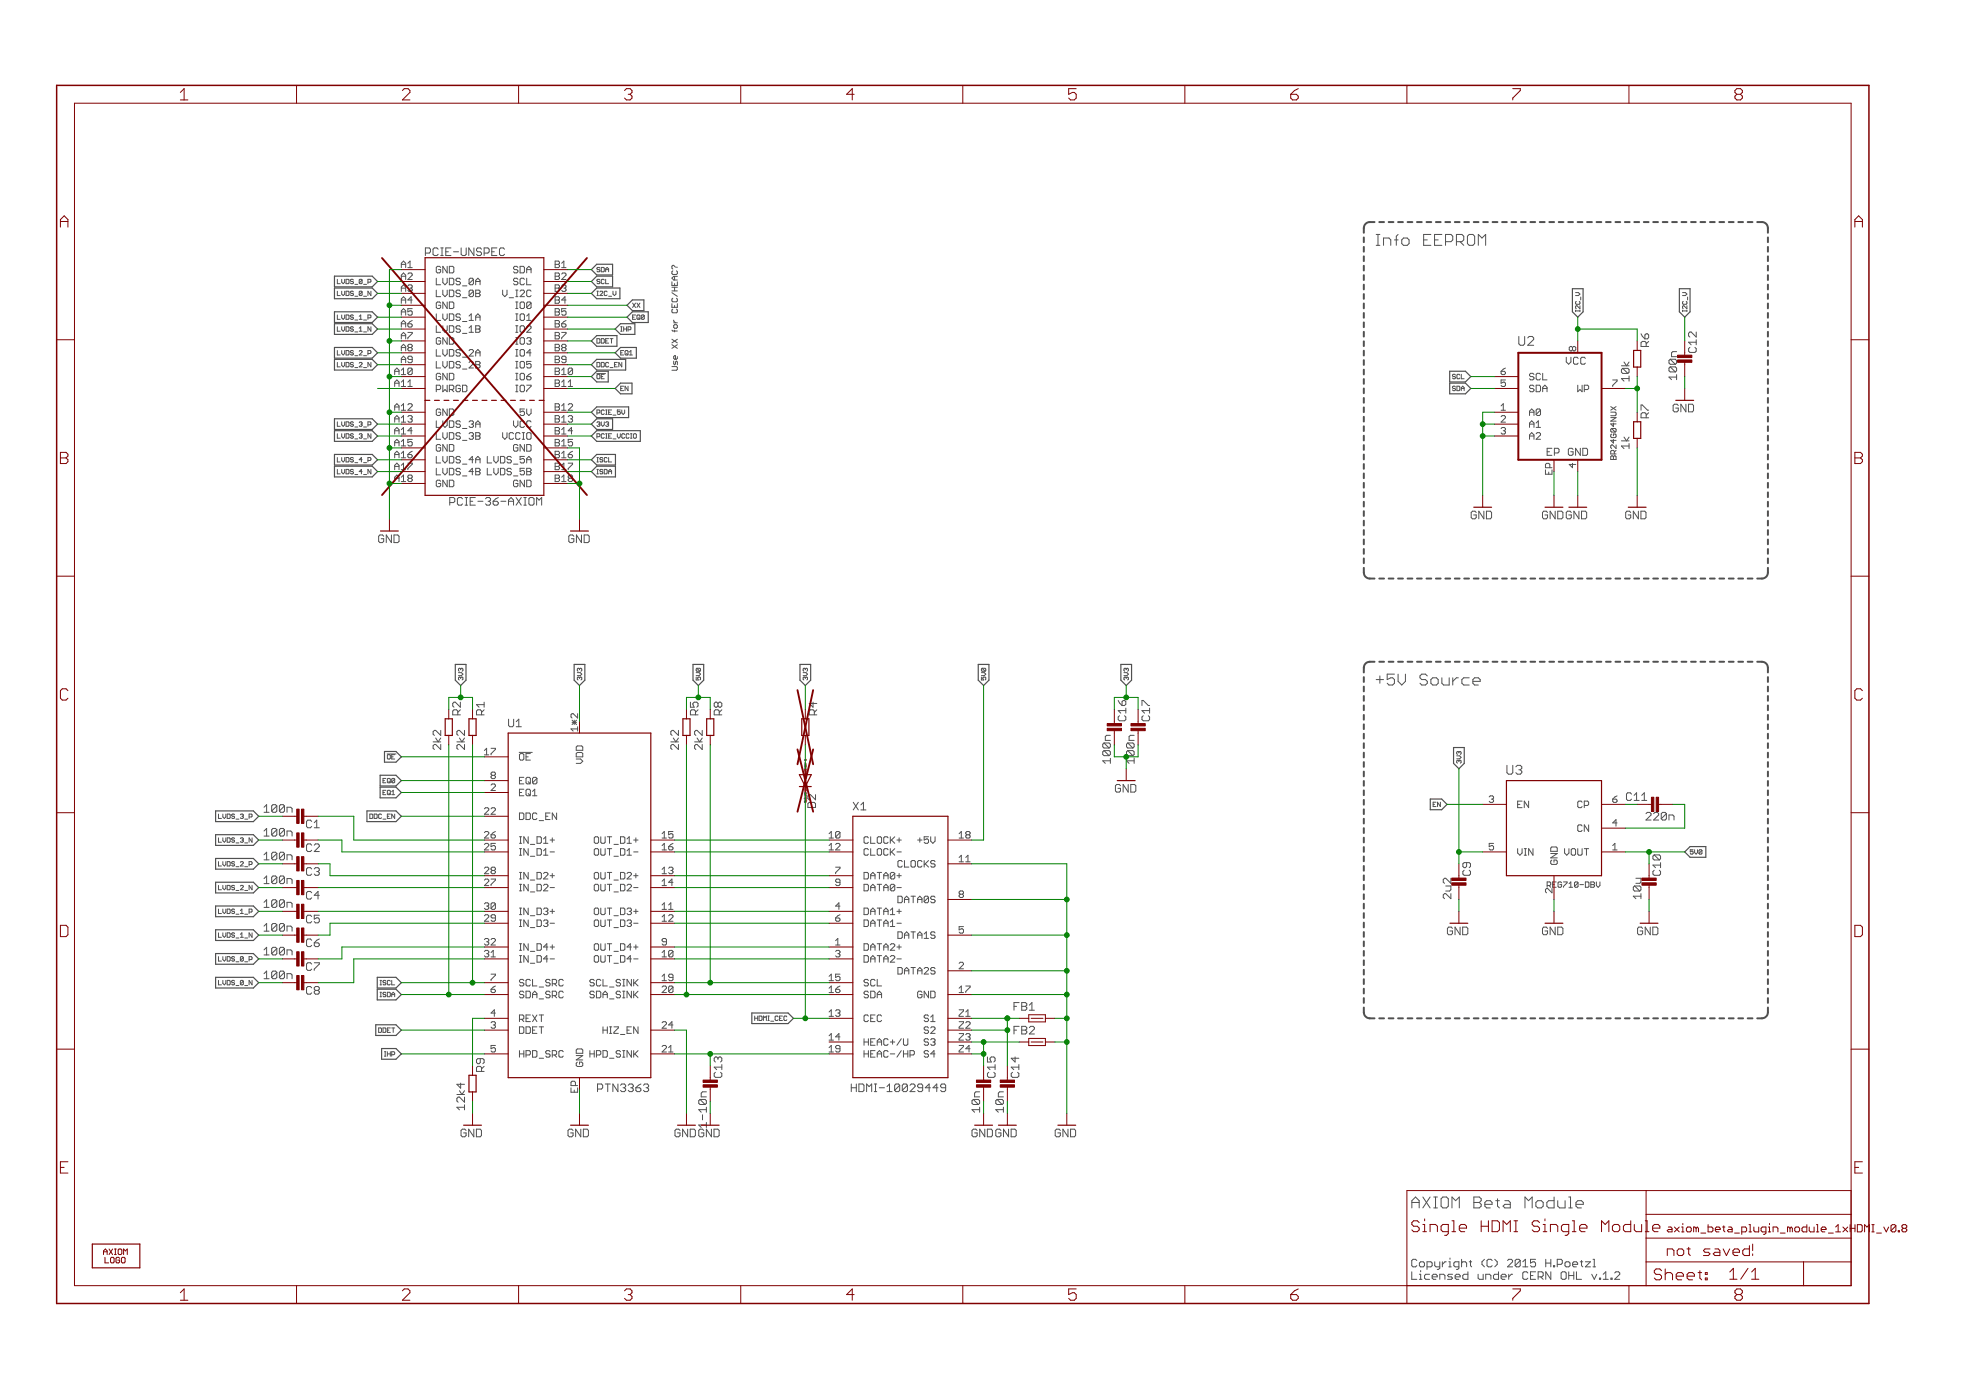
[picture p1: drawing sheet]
<svg xmlns="http://www.w3.org/2000/svg" width="420mm" height="297mm" viewBox="0 0 420 297" stroke-linecap="round" stroke-linejoin="round" font-family="sans-serif">
<defs><g id="words">
<g font-size="3.7" fill="#800000">
<text x="38.4" y="21.4">1</text>
<text x="85.8" y="21.4">2</text>
<text x="133.3" y="21.4">3</text>
<text x="180.8" y="21.4">4</text>
<text x="228.2" y="21.4">5</text>
<text x="275.7" y="21.4">6</text>
<text x="323.1" y="21.4">7</text>
<text x="370.6" y="21.4">8</text>
<text x="12.7" y="48.6">A</text>
<text x="396.2" y="48.6">A</text>
<text x="12.7" y="99.2">B</text>
<text x="396.2" y="99.2">B</text>
<text x="12.7" y="149.7">C</text>
<text x="396.2" y="149.7">C</text>
<text x="12.7" y="200.2">D</text>
<text x="396.2" y="200.2">D</text>
<text x="12.7" y="250.8">E</text>
<text x="396.2" y="250.8">E</text>
<text x="38.4" y="277.9">1</text>
<text x="85.8" y="277.9">2</text>
<text x="133.3" y="277.9">3</text>
<text x="180.8" y="277.9">4</text>
<text x="228.2" y="277.9">5</text>
<text x="275.7" y="277.9">6</text>
<text x="323.1" y="277.9">7</text>
<text x="370.6" y="277.9">8</text>
</g>
<g font-size="3.6" fill="#505050">
<text x="293.9" y="52.5">Info EEPROM</text>
<text x="293.9" y="146.5">+5V Source</text>
<text x="301.5" y="258.2">AXIOM Beta Module</text>
</g>
<g font-size="3.6" fill="#800000">
<text x="301.5" y="263.3">Single HDMI Single Module</text>
<text x="369.4" y="273.5">1/1</text>
</g>
<text font-size="3.2" fill="#800000" x="356.1" y="268.4">not saved!</text>
<g font-size="2.9" fill="#505050">
<text x="324.3" y="73.9">U2</text>
<text x="321.8" y="165.5">U3</text>
</g>
<g font-size="2.5" fill="#505050">
<text x="90.7" y="54.7">PCIE-UNSPEC</text>
<text x="352.3" y="74.1" transform="rotate(-90 352.3 74.1)">R6</text>
<text x="348.1" y="81.5" transform="rotate(-90 348.1 81.5)">10k</text>
<text x="358.2" y="80.9" transform="rotate(-90 358.2 80.9)">100n</text>
<text x="352.3" y="89.4" transform="rotate(-90 352.3 89.4)">R7</text>
<text x="348.1" y="95.9" transform="rotate(-90 348.1 95.9)">1k</text>
<text x="96.5" y="108">PCIE-36-AXIOM</text>
<text x="98.3" y="152.8" transform="rotate(-90 98.3 152.8)">R2</text>
<text x="103.4" y="152.8" transform="rotate(-90 103.4 152.8)">R1</text>
<text x="108.4" y="155.4">U1</text>
<text x="149.1" y="152.8" transform="rotate(-90 149.1 152.8)">R5</text>
<text x="154.2" y="152.8" transform="rotate(-90 154.2 152.8)">R8</text>
<text x="174.5" y="152.8" transform="rotate(-90 174.5 152.8)">R4</text>
<text x="94.1" y="160.2" transform="rotate(-90 94.1 160.2)">2k2</text>
<text x="99.2" y="160.2" transform="rotate(-90 99.2 160.2)">2k2</text>
<text x="144.9" y="160.2" transform="rotate(-90 144.9 160.2)">2k2</text>
<text x="150" y="160.2" transform="rotate(-90 150 160.2)">2k2</text>
<text x="242.3" y="161.2" transform="rotate(-90 242.3 161.2)">00n</text>
<text x="237.2" y="162.7" transform="rotate(-90 237.2 162.7)">100n</text>
<text x="174.2" y="172.4" transform="rotate(-90 174.2 172.4)">D2</text>
<text x="182.1" y="173.2">X1</text>
<text x="351.8" y="175.3">220n</text>
<text x="310" y="191.9" transform="rotate(-90 310 191.9)">2u2</text>
<text x="350.6" y="191.9" transform="rotate(-90 350.6 191.9)">10u</text>
<text x="216.7" y="216">FB1</text>
<text x="216.7" y="221">FB2</text>
<text x="103.4" y="229" transform="rotate(-90 103.4 229)">R9</text>
<text x="128.4" y="233.3">PTN3363</text>
<text x="182.9" y="233.3">HDMI-10029449</text>
<text x="99.2" y="237.1" transform="rotate(-90 99.2 237.1)">12k4</text>
<text x="209.3" y="237.3" transform="rotate(-90 209.3 237.3)">10n</text>
<text x="214.4" y="237.3" transform="rotate(-90 214.4 237.3)">10n</text>
<text x="150.9" y="240.4" transform="rotate(-90 150.9 240.4)">1-10n</text>
<text x="301.5" y="270.8">Copyright (C) 2015 H.Poetzl</text>
<text x="301.5" y="273.5">Licensed under CERN OHL v.1.2</text>
</g>
<g font-size="2.5" fill="#800000">
<text x="362.4" y="75.4" transform="rotate(-90 362.4 75.4)">C12</text>
<text x="357.3" y="88.1">GND</text>
<text x="314.2" y="110.9">GND</text>
<text x="329.4" y="110.9">GND GND</text>
<text x="347.2" y="110.9">GND</text>
<text x="81.1" y="116">GND</text>
<text x="121.7" y="116">GND</text>
<text x="56.7" y="173.7">100n</text>
<text x="238.5" y="169.4">GND</text>
<text x="56.7" y="178.7">100n</text>
<text x="65.3" y="177">C1</text>
<text x="56.7" y="183.8">100n</text>
<text x="65.3" y="182.1">C2</text>
<text x="56.7" y="188.9">100n</text>
<text x="65.3" y="187.1">C3</text>
<text x="314.2" y="187.1" transform="rotate(-90 314.2 187.1)">C9</text>
<text x="56.7" y="194">100n</text>
<text x="65.3" y="192.2">C4</text>
<text x="65.3" y="197.3">C5</text>
<text x="56.7" y="199.1">100n</text>
<text x="65.3" y="202.4">C6</text>
<text x="309.1" y="199.8">GND</text>
<text x="329.4" y="199.8">GND</text>
<text x="349.7" y="199.8">GND</text>
<text x="56.7" y="204.1">100n</text>
<text x="56.7" y="209.2">100n</text>
<text x="65.3" y="207.4">C7</text>
<text x="65.3" y="212.5">C8</text>
<text x="217.7" y="230.3" transform="rotate(-90 217.7 230.3)">C14</text>
<text x="98.3" y="243">GND</text>
<text x="121.1" y="243">GND</text>
<text x="144" y="243">GND GND</text>
<text x="207.5" y="243">GND GND</text>
<text x="225.3" y="243">GND</text>
</g>
<g font-size="2.5" fill="#008000">
<text x="240.5" y="154.1" transform="rotate(-90 240.5 154.1)">C16</text>
<text x="245.6" y="154.1" transform="rotate(-90 245.6 154.1)">C17</text>
<text x="242.3" y="162.7" transform="rotate(-90 242.3 162.7)">1</text>
<text x="347.8" y="171.1">C11</text>
<text x="354.8" y="187.1" transform="rotate(-90 354.8 187.1)">C10</text>
<text x="154.2" y="230.3" transform="rotate(-90 154.2 230.3)">C13</text>
<text x="212.6" y="230.3" transform="rotate(-90 212.6 230.3)">C15</text>
</g>
<g font-size="2.3" fill="#505050">
<text x="334.5" y="77.9">VCC</text>
<text x="330.5" y="97.4">EP</text>
<text x="335.3" y="97.4">GND</text>
</g>
<g font-size="2.3" fill="#800000">
<text x="356.1" y="263.3">axiom_beta_plugin_module_1xH</text>
<text x="395.8" y="263.3">DMI</text>
<text x="400" y="263.3">_v0.8</text>
</g>
<g font-size="2.1" fill="#505050">
<text x="85.8" y="57.3">A1</text>
<text x="85.8" y="59.8">A2</text>
<text x="93" y="58.4">GND</text>
<text x="109.9" y="58.4">SDA</text>
<text x="118.4" y="57.3">B1</text>
<text x="118.4" y="59.8">B2</text>
<text x="85.8" y="62.3">A3</text>
<text x="85.8" y="64.9">A4</text>
<text x="93" y="60.9">LVDS_0A</text>
<text x="93" y="63.5">LVDS_0B</text>
<text x="93" y="66">GND</text>
<text x="107.3" y="63.5">V_I2C</text>
<text x="109.9" y="60.9">SCL</text>
<text x="109.9" y="66">IO0</text>
<text x="118.4" y="62.3">B3</text>
<text x="118.4" y="64.9">B4</text>
<text x="85.8" y="67.4">A5</text>
<text x="85.8" y="70">A6</text>
<text x="93" y="68.5">LVDS_1A</text>
<text x="93" y="71.1">LVDS_1B</text>
<text x="109.9" y="68.5">IO1</text>
<text x="109.9" y="71.1">IO2</text>
<text x="118.4" y="67.4">B5</text>
<text x="118.4" y="70">B6</text>
<text x="85.8" y="72.5">A7</text>
<text x="85.8" y="75">A8</text>
<text x="85.8" y="77.6">A9</text>
<text x="93" y="73.6">GND</text>
<text x="93" y="76.2">LVDS_2A</text>
<text x="109.9" y="73.6">IO3</text>
<text x="109.9" y="76.2">IO4</text>
<text x="118.4" y="72.5">B7</text>
<text x="118.4" y="75">B8</text>
<text x="118.4" y="77.6">B9</text>
<text x="336.7" y="75" transform="rotate(-90 336.7 75)">8</text>
<text x="84.5" y="80.1">A10</text>
<text x="84.5" y="82.7">A11</text>
<text x="93" y="78.7">LVDS_2B</text>
<text x="93" y="81.2">GND</text>
<text x="93" y="83.8">PWRGD</text>
<text x="109.9" y="78.7">IO5</text>
<text x="109.9" y="81.2">IO6</text>
<text x="109.9" y="83.8">IO7</text>
<text x="118.4" y="80.1">B10</text>
<text x="118.4" y="82.7">B11</text>
<text x="320.7" y="80.1">6</text>
<text x="320.7" y="82.7">5</text>
<text x="326.7" y="81.2">SCL</text>
<text x="326.7" y="83.8">SDA</text>
<text x="337.2" y="83.8">WP</text>
<text x="344.4" y="82.7">7</text>
<text x="84.5" y="87.7">A12</text>
<text x="93" y="88.8">GND</text>
<text x="111.1" y="88.8">5V</text>
<text x="118.4" y="87.7">B12</text>
<text x="320.7" y="87.7">1</text>
<text x="326.7" y="88.8">A0</text>
<text x="84.5" y="90.3">A13</text>
<text x="84.5" y="92.8">A14</text>
<text x="84.5" y="95.4">A15</text>
<text x="93" y="91.4">LVDS_3A</text>
<text x="93" y="93.9">LVDS_3B</text>
<text x="107.3" y="93.9">VCCIO</text>
<text x="109.9" y="91.4">VCC</text>
<text x="118.4" y="90.3">B13</text>
<text x="118.4" y="92.8">B14</text>
<text x="118.4" y="95.4">B15</text>
<text x="320.7" y="90.3">2</text>
<text x="320.7" y="92.8">3</text>
<text x="326.7" y="91.4">A1</text>
<text x="326.7" y="93.9">A2</text>
<text x="84.5" y="97.9">A16</text>
<text x="84.5" y="100.4">A17</text>
<text x="93" y="96.5">GND</text>
<text x="93" y="99">LVDS_4A</text>
<text x="93" y="101.5">LVDS_4B</text>
<text x="104.7" y="99">LVDS_5A</text>
<text x="104.7" y="101.5">LVDS_5B</text>
<text x="109.9" y="96.5">GND</text>
<text x="118.4" y="97.9">B16</text>
<text x="118.4" y="100.4">B17</text>
<text x="336.7" y="99.9" transform="rotate(-90 336.7 99.9)">4</text>
<text x="84.5" y="103">A18</text>
<text x="93" y="104.1">GND</text>
<text x="109.9" y="104.1">GND</text>
<text x="118.4" y="103">B18</text>
<text x="103.5" y="161.4">17</text>
<text x="104.8" y="166.5">8</text>
<text x="110.8" y="162.5">OE</text>
<text x="110.8" y="167.6">EQ0</text>
<text x="124.4" y="162.9" transform="rotate(-90 124.4 162.9)">VDD</text>
<text x="104.8" y="169">2</text>
<text x="110.8" y="170.1">EQ1</text>
<text x="318.2" y="171.5">3</text>
<text x="324.1" y="172.7">EN</text>
<text x="337.2" y="172.7">CP</text>
<text x="344.4" y="171.5">6</text>
<text x="103.5" y="179.2">26</text>
<text x="103.5" y="174.1">22</text>
<text x="110.8" y="175.2">DDC_EN</text>
<text x="141.3" y="179.2">15</text>
<text x="177.2" y="179.2">10</text>
<text x="204.8" y="179.2">18</text>
<text x="337.2" y="177.7">CN</text>
<text x="344.4" y="176.6">4</text>
<text x="103.5" y="181.7">25</text>
<text x="110.8" y="180.3">IN_D1+</text>
<text x="110.8" y="182.8">IN_D1-</text>
<text x="127.6" y="180.3">OUT_D1+</text>
<text x="127.6" y="182.8">OUT_D1-</text>
<text x="141.3" y="181.7">16</text>
<text x="177.2" y="181.7">12</text>
<text x="184.4" y="180.3">CLOCK+</text>
<text x="184.4" y="182.8">CLOCK-</text>
<text x="192.3" y="185.4">CLOCKS</text>
<text x="196.2" y="180.3">+5V</text>
<text x="204.8" y="184.2">11</text>
<text x="318.2" y="181.7">5</text>
<text x="324.1" y="182.8">VIN</text>
<text x="332.7" y="184.8" transform="rotate(-90 332.7 184.8)">GND</text>
<text x="334.6" y="182.8">VOUT</text>
<text x="344.4" y="181.7">1</text>
<text x="103.5" y="186.8">28</text>
<text x="103.5" y="189.3">27</text>
<text x="110.8" y="187.9">IN_D2+</text>
<text x="110.8" y="190.4">IN_D2-</text>
<text x="127.6" y="187.9">OUT_D2+</text>
<text x="127.6" y="190.4">OUT_D2-</text>
<text x="141.3" y="186.8">13</text>
<text x="141.3" y="189.3">14</text>
<text x="178.5" y="186.8">7</text>
<text x="178.5" y="189.3">9</text>
<text x="184.4" y="187.9">DATA0+</text>
<text x="184.4" y="190.4">DATA0-</text>
<text x="204.8" y="191.9">8</text>
<text x="331.6" y="190.8" transform="rotate(-90 331.6 190.8)">2</text>
<text x="103.5" y="194.4">30</text>
<text x="103.5" y="196.9">29</text>
<text x="110.8" y="195.5">IN_D3+</text>
<text x="127.6" y="195.5">OUT_D3+</text>
<text x="141.3" y="194.4">11</text>
<text x="141.3" y="196.9">12</text>
<text x="178.5" y="194.4">4</text>
<text x="178.5" y="196.9">6</text>
<text x="184.4" y="195.5">DATA1+</text>
<text x="192.3" y="193">DATA0S</text>
<text x="103.5" y="202">32</text>
<text x="110.8" y="198">IN_D3-</text>
<text x="110.8" y="203.1">IN_D4+</text>
<text x="127.6" y="198">OUT_D3-</text>
<text x="127.6" y="203.1">OUT_D4+</text>
<text x="141.3" y="202">9</text>
<text x="178.5" y="202">1</text>
<text x="184.4" y="198">DATA1-</text>
<text x="184.4" y="203.1">DATA2+</text>
<text x="192.3" y="200.6">DATA1S</text>
<text x="204.8" y="199.5">5</text>
<text x="103.5" y="204.6">31</text>
<text x="104.8" y="209.6">7</text>
<text x="110.8" y="205.7">IN_D4-</text>
<text x="127.6" y="205.7">OUT_D4-</text>
<text x="141.3" y="209.6">19</text>
<text x="141.3" y="204.6">10</text>
<text x="177.2" y="209.6">15</text>
<text x="178.5" y="204.6">3</text>
<text x="184.4" y="205.7">DATA2-</text>
<text x="192.3" y="208.2">DATA2S</text>
<text x="204.8" y="207.1">2</text>
<text x="104.8" y="212.2">6</text>
<text x="110.8" y="210.7">SCL_SRC</text>
<text x="110.8" y="213.3">SDA_SRC</text>
<text x="126.3" y="210.7">SCL_SINK</text>
<text x="126.3" y="213.3">SDA_SINK</text>
<text x="141.3" y="212.2">20</text>
<text x="177.2" y="212.2">16</text>
<text x="184.4" y="210.7">SCL</text>
<text x="184.4" y="213.3">SDA</text>
<text x="196.2" y="213.3">GND</text>
<text x="204.8" y="212.2">17</text>
<text x="104.8" y="217.2">4</text>
<text x="104.8" y="219.8">3</text>
<text x="110.8" y="218.4">REXT</text>
<text x="110.8" y="220.9">DDET</text>
<text x="128.8" y="220.9">HIZ_EN</text>
<text x="141.3" y="219.8">24</text>
<text x="177.2" y="217.2">13</text>
<text x="184.4" y="218.4">CEC</text>
<text x="197.5" y="218.4">S1</text>
<text x="197.5" y="220.9">S2</text>
<text x="204.8" y="217.2">Z1</text>
<text x="204.8" y="219.8">Z2</text>
<text x="104.8" y="224.9">5</text>
<text x="110.8" y="226">HPD_SRC</text>
<text x="124.4" y="228" transform="rotate(-90 124.4 228)">GND</text>
<text x="126.3" y="226">HPD_SINK</text>
<text x="141.3" y="224.9">21</text>
<text x="177.2" y="224.9">19</text>
<text x="177.2" y="222.3">14</text>
<text x="184.4" y="226">HEAC-/HP</text>
<text x="184.4" y="223.4">HEAC+/U</text>
<text x="197.5" y="223.4">S3</text>
<text x="197.5" y="226">S4</text>
<text x="204.8" y="222.3">Z3</text>
<text x="204.8" y="224.9">Z4</text>
</g>
<g font-size="2.1" fill="#800000">
<text x="331.6" y="101.2" transform="rotate(-90 331.6 101.2)">EP</text>
<text x="123.3" y="156.3" transform="rotate(-90 123.3 156.3)">1*2</text>
<text x="123.3" y="233.2" transform="rotate(-90 123.3 233.2)">EP</text>
</g>
<g font-size="1.8" fill="#505050">
<text x="144.6" y="78.6" transform="rotate(-90 144.6 78.6)">Use XX for CEC/HEAC?</text>
<text x="345.3" y="98.2" transform="rotate(-90 345.3 98.2)">BR24G04NUX</text>
<text x="331.3" y="189.7">R</text>
<text x="332.4" y="189.7">EG710-DBV</text>
</g>
<g font-size="1.8" fill="#800000">
<text x="21.9" y="268.1">AXIOM</text>
<text x="22.2" y="269.9">LOGO</text>
</g>
<g font-size="1.4" fill="#505050">
<text x="127.4" y="58.1">SDA</text>
<text x="72.6" y="63.2">LVDS_0_N</text>
<text x="72.6" y="60.7">LVDS_0_P</text>
<text x="127.4" y="63.2">I2C_V</text>
<text x="127.4" y="60.7">SCL</text>
<text x="135" y="65.7">XX</text>
<text x="72.6" y="68.3">LVDS_1_P</text>
<text x="72.6" y="70.8">LVDS_1_N</text>
<text x="132.4" y="70.8">IHP</text>
<text x="135" y="68.3">EQ0</text>
<text x="337.5" y="66.6" transform="rotate(-90 337.5 66.6)">I2C_V</text>
<text x="360.4" y="66.6" transform="rotate(-90 360.4 66.6)">I2C_V</text>
<text x="72.6" y="75.9">LVDS_2_P</text>
<text x="127.4" y="73.4">DDET</text>
<text x="132.4" y="75.9">EQ1</text>
<text x="72.6" y="78.4">LVDS_2_N</text>
<text x="127.4" y="78.4">DDC_EN</text>
<text x="127.4" y="81">OE</text>
<text x="132.4" y="83.5">EN</text>
<text x="310.5" y="83.5">SDA</text>
<text x="310.5" y="81">SCL</text>
<text x="127.4" y="88.6">PCIE_5V</text>
<text x="72.6" y="91.1">LVDS_3_P</text>
<text x="72.6" y="93.7">LVDS_3_N</text>
<text x="127.4" y="93.7">PCIE_VCCIO</text>
<text x="127.4" y="91.1">3V3</text>
<text x="72.6" y="98.8">LVDS_4_P</text>
<text x="72.6" y="101.3">LVDS_4_N</text>
<text x="127.4" y="98.8">ISCL</text>
<text x="127.4" y="101.3">ISDA</text>
<text x="98.8" y="145.4" transform="rotate(-90 98.8 145.4)">3V3</text>
<text x="124.2" y="145.4" transform="rotate(-90 124.2 145.4)">3V3</text>
<text x="149.6" y="145.4" transform="rotate(-90 149.6 145.4)">5V0</text>
<text x="172.5" y="145.4" transform="rotate(-90 172.5 145.4)">3V3</text>
<text x="210.5" y="145.4" transform="rotate(-90 210.5 145.4)">5V0</text>
<text x="241" y="145.4" transform="rotate(-90 241 145.4)">3V3</text>
<text x="81.9" y="167.3">EQ0</text>
<text x="82.8" y="162.2">OE</text>
<text x="312.1" y="163.1" transform="rotate(-90 312.1 163.1)">3V3</text>
<text x="81.9" y="169.9">EQ1</text>
<text x="306.3" y="172.4">EN</text>
<text x="47.2" y="174.9">LVDS_3_P</text>
<text x="79.4" y="174.9">DDC_EN</text>
<text x="47.2" y="185.1">LVDS_2_P</text>
<text x="47.2" y="180">LVDS_3_N</text>
<text x="361" y="182.6">5V0</text>
<text x="47.2" y="190.2">LVDS_2_N</text>
<text x="47.2" y="195.3">LVDS_1_P</text>
<text x="47.2" y="200.3">LVDS_1_N</text>
<text x="47.2" y="205.4">LVDS_0_P</text>
<text x="47.2" y="210.5">LVDS_0_N</text>
<text x="81.1" y="210.5">ISCL</text>
<text x="81.1" y="213">ISDA</text>
<text x="81.1" y="220.7">DDET</text>
<text x="161.5" y="218.1">HDMI_CEC</text>
<text x="81.9" y="225.7">IHP</text>
</g>
<g font-size=".6" fill="#800080">
<text x="172.2" y="166.3" transform="rotate(-90 172.2 166.3)">SpiceOrder 1</text>
<text x="172.2" y="171.4" transform="rotate(-90 172.2 171.4)">SpiceOrder 2</text>
</g>
</g></defs>
<g fill="none" stroke="#505050" stroke-width=".21">
<path d="M72.1 59.7v.9h.6M72.1 62.2v1h.6M72.1 67.3v.9h.6M72.1 69.8v1h.6M72.1 74.9v1h.6M72.1 77.4v1h.6M132.2 77.4l.7 1v-1M144.8 78.9l-.2 .2h-1M72.1 90.1v1h.6M72.1 92.7v.9h.6M72.1 97.8v.9h.6M104.1 97.5v1.4h1"/>
<path d="M72.1 100.3v1h.6M104.1 100.1v1.4h1M46.7 174v.9h.6M46.7 179v1h.6M46.7 184.1v1h.6M46.7 189.2v.9h.6M46.7 194.3v.9h.6M46.7 199.3v1h.6M331.2 188.5h-.6v1.1M46.7 204.4v1h.6M46.7 209.5v1h.6M127.7 232.7h.8"/>
<path d="M128.5 231.6h-.8v1.7M181.9 231.6v1.7M181.9 232.5h1.1M195.2 224.5l.2 .2v.5l-.2 .2M345.4 271.8h.5l.3 .2v.3l-1.1 1.1h1.1"/>
</g>
<g fill="none" stroke="#505050" stroke-width=".42">
<path d="M291.5 50.7v1.1M291.5 52.8v1M291.5 54.8v1M291.5 56.8v1M291.5 58.8v1M293.8 47.5a1.95 1.95 0 0 0-2.1 .4 2.35 2.35 0 0 0-.2 1.8M294.8 47.5h1M296.8 47.5h1M298.8 47.5h1M300.8 47.5h1M302.8 47.5h1M304.9 47.5h1"/>
<path d="M306.9 47.5h1M308.9 47.5h1M310.9 47.5h1M312.9 47.5h1M315 47.5h1M317 47.5h1M319 47.5h1M321 47.5h1M323 47.5h1M325.1 47.5h1M327.1 47.5h1M329.1 47.5h1"/>
<path d="M331.1 47.5h1M333.1 47.5h1M335.2 47.5h1M337.2 47.5h1M339.2 47.5h1M341.2 47.5h1M343.2 47.5h1M345.2 47.5h1.1M347.3 47.5h1M349.3 47.5h1M351.3 47.5h1M353.3 47.5h1"/>
<path d="M355.3 47.5h1.1M357.4 47.5h1M359.4 47.5h1M361.4 47.5h1M363.4 47.5h1M365.4 47.5h1.1M367.5 47.5h1M369.5 47.5h1M371.5 47.5h1M373.5 47.5h1M375.5 47.5a1.95 1.95 0 0 1 2 .4 2.35 2.35 0 0 1 .3 1.8M377.8 50.7v1.1"/>
<path d="M377.8 52.8v1M377.8 54.8v1M377.8 56.8v1M377.8 58.8v1M291.5 60.8v1M291.5 62.8v1.1M291.5 64.9v1M291.5 66.9v1M291.5 68.9v1M291.5 70.9v1M291.5 72.9v1.1M291.5 75v1"/>
<path d="M291.5 77v1M291.5 79v1M377.8 60.8v1M377.8 62.8v1.1M377.8 64.9v1M377.8 66.9v1M377.8 68.9v1M377.8 70.9v1M377.8 72.9v1.1M377.8 75v1M377.8 77v1M377.8 79v1"/>
<path d="M291.5 81v1M291.5 83v1M291.5 85v1.1M291.5 87.1v1M291.5 89.1v1M291.5 91.1v1M291.5 93.1v1M291.5 95.1v1M291.5 97.1v1.1M291.5 99.2v1M377.8 81v1M377.8 83v1"/>
<path d="M377.8 85v1.1M377.8 87.1v1M377.8 89.1v1M377.8 91.1v1M377.8 93.1v1M377.8 95.1v1M377.8 97.1v1.1M377.8 99.2v1M291.5 101.2v1M291.5 103.2v1M291.5 105.2v1M291.5 107.2v1"/>
<path d="M291.5 109.2v1.1M291.5 111.3v1M291.5 113.3v1M291.5 115.3v1M291.5 117.3v1M291.5 119.3v1.1M377.8 101.2v1M377.8 103.2v1M377.8 105.2v1M377.8 107.2v1M377.8 109.2v1.1M377.8 111.3v1"/>
<path d="M377.8 113.3v1M377.8 115.3v1M377.8 117.3v1M377.8 119.3v1.1M291.5 121.3a2.03 2.03 0 0 0 .5 2.1 2.1 2.1 0 0 0 1.8 .2M294.8 123.6h1M296.8 123.6h1M298.8 123.6h1M300.8 123.6h1M302.8 123.6h1M304.9 123.6h1M306.9 123.6h1"/>
<path d="M308.9 123.6h1M310.9 123.6h1M312.9 123.6h1M315 123.6h1M317 123.6h1M319 123.6h1M321 123.6h1M323 123.6h1M325.1 123.6h1M327.1 123.6h1M329.1 123.6h1M331.1 123.6h1"/>
<path d="M333.1 123.6h1M335.2 123.6h1M337.2 123.6h1M339.2 123.6h1M341.2 123.6h1M343.2 123.6h1M345.2 123.6h1.1M347.3 123.6h1M349.3 123.6h1M351.3 123.6h1M353.3 123.6h1M355.3 123.6h1.1"/>
<path d="M357.4 123.6h1M359.4 123.6h1M361.4 123.6h1M363.4 123.6h1M365.4 123.6h1.1M367.5 123.6h1M369.5 123.6h1M371.5 123.6h1M373.5 123.6h1M377.8 121.3a2.03 2.03 0 0 1-.5 2.1 2.1 2.1 0 0 1-1.8 .2M291.5 144.7v1M291.5 146.7v1"/>
<path d="M291.5 148.7v1.1M291.5 150.7v1.1M291.5 152.8v1M291.5 154.8v1M291.5 156.8v1M291.5 158.8v1.1M293.8 141.4a2.08 2.08 0 0 0-2.1 .5 2.35 2.35 0 0 0-.2 1.8M294.8 141.4h1M296.8 141.4h1M298.8 141.4h1M300.8 141.4h1M302.8 141.4h1"/>
<path d="M304.9 141.4h1M306.9 141.4h1M308.9 141.4h1M310.9 141.4h1M312.9 141.4h1M315 141.4h1M317 141.4h1M319 141.4h1M321 141.4h1M323 141.4h1M325.1 141.4h1M327.1 141.4h1"/>
<path d="M329.1 141.4h1M331.1 141.4h1M333.1 141.4h1M335.2 141.4h1M337.2 141.4h1M339.2 141.4h1M341.2 141.4h1M343.2 141.4h1M345.2 141.4h1.1M347.3 141.4h1M349.3 141.4h1M351.3 141.4h1"/>
<path d="M353.3 141.4h1M355.3 141.4h1.1M357.4 141.4h1M359.4 141.4h1M361.4 141.4h1M363.4 141.4h1M365.4 141.4h1.1M367.5 141.4h1M369.5 141.4h1M371.5 141.4h1M373.5 141.4h1M375.5 141.4a2.08 2.08 0 0 1 2 .5 2.35 2.35 0 0 1 .3 1.8"/>
<path d="M377.8 144.7v1M377.8 146.7v1M377.8 148.7v1.1M377.8 150.7v1.1M377.8 152.8v1M377.8 154.8v1M377.8 156.8v1M377.8 158.8v1.1M291.5 160.8v1.1M291.5 162.9v1M291.5 164.9v1M291.5 166.9v1"/>
<path d="M291.5 168.9v1M291.5 170.9v1.1M291.5 173v1M291.5 175v1M291.5 177v1M291.5 179v1M377.8 160.8v1.1M377.8 162.9v1M377.8 164.9v1M377.8 166.9v1M377.8 168.9v1M377.8 170.9v1.1"/>
<path d="M377.8 173v1M377.8 175v1M377.8 177v1M377.8 179v1M291.5 181v1M291.5 183v1M291.5 185.1v1M291.5 187.1v1M291.5 189.1v1M291.5 191.1v1M291.5 193.1v1M291.5 195.1v1.1"/>
<path d="M291.5 197.2v1M291.5 199.2v1M377.8 181v1M377.8 183v1M377.8 185.1v1M377.8 187.1v1M377.8 189.1v1M377.8 191.1v1M377.8 193.1v1M377.8 195.1v1.1M377.8 197.2v1M377.8 199.2v1"/>
<path d="M291.5 215.3a2.03 2.03 0 0 0 .5 2 2.18 2.18 0 0 0 1.8 .3M291.5 201.2v1M291.5 203.2v1M291.5 205.2v1M291.5 207.2v1.1M291.5 209.3v1M291.5 211.3v1M291.5 213.3v1M294.8 217.6h1M296.8 217.6h1M298.8 217.6h1M300.8 217.6h1"/>
<path d="M302.8 217.6h1M304.9 217.6h1M306.9 217.6h1M308.9 217.6h1M310.9 217.6h1M312.9 217.6h1M315 217.6h1M317 217.6h1M319 217.6h1M321 217.6h1M323 217.6h1M325.1 217.6h1"/>
<path d="M327.1 217.6h1M329.1 217.6h1M331.1 217.6h1M333.1 217.6h1M335.2 217.6h1M337.2 217.6h1M339.2 217.6h1M341.2 217.6h1M343.2 217.6h1M345.2 217.6h1.1M347.3 217.6h1M349.3 217.6h1"/>
<path d="M351.3 217.6h1M353.3 217.6h1M355.3 217.6h1.1M357.4 217.6h1M359.4 217.6h1M361.4 217.6h1M363.4 217.6h1M365.4 217.6h1.1M367.5 217.6h1M369.5 217.6h1M371.5 217.6h1M373.5 217.6h1"/>
<path d="M377.8 215.3a2.03 2.03 0 0 1-.5 2 2.18 2.18 0 0 1-1.8 .3M377.8 201.2v1M377.8 203.2v1M377.8 205.2v1M377.8 207.2v1.1M377.8 209.3v1M377.8 211.3v1M377.8 213.3v1"/>
</g>
<g fill="none" stroke="#505050" stroke-width=".25">
<path d="M71.5 59h8l1.2 1.2-1.2 1.1h-8zM126.4 57.6l1.1-1.1h3.4v2.3h-3.4zM71.5 61.6h8l1.2 1.1-1.2 1.1h-8zM71.5 76.8h8l1.2 1.1-1.2 1.2h-8zM71.5 66.6h8l1.2 1.2-1.2 1.1h-8zM71.5 69.2h8l1.2 1.1-1.2 1.2h-8zM71.5 74.3h8l1.2 1.1-1.2 1.1h-8zM126.4 60.2l1.1-1.2h3.4v2.3h-3.4zM126.4 62.7l1.1-1.1h5v2.2h-5zM127.5 79.3h2.5v2.3h-2.5l-1.1-1.1zM127.5 76.8h6.2v2.3h-6.2l-1.1-1.2zM127.5 71.7h4.3v2.3h-4.3l-1.1-1.1z"/>
<path d="M132.6 69.2h3.1v2.3h-3.1l-1.1-1.2zM132.6 74.3h3.4v2.2h-3.4l-1.1-1.1zM135.1 66.6h3.4v2.3h-3.4l-1.1-1.1zM135.1 64.1h2.5v2.3h-2.5l-1.1-1.2zM309.8 79.3h3.4l1.1 1.2-1.1 1.1h-3.4zM336 61.7h2.3v4.9l-1.1 1.2-1.2-1.2zM358.9 61.7h2.3v4.9l-1.2 1.2-1.1-1.2zM71.5 89.5h8l1.2 1.1-1.2 1.2h-8zM71.5 92h8l1.2 1.2-1.2 1.1h-8zM71.5 97.1h8l1.2 1.2-1.2 1.1h-8zM71.5 99.6h8l1.2 1.2-1.2 1.1h-8zM127.5 89.5h3.4v2.3h-3.4l-1.1-1.2z"/>
<path d="M127.5 92h9.3v2.3h-9.3l-1.1-1.1zM127.5 97.1h4v2.3h-4l-1.1-1.1zM127.5 87h6.8v2.2h-6.8l-1.1-1.1zM132.6 81.9h2.5v2.3h-2.5l-1.1-1.2zM309.8 81.9h3.4l1.1 1.1-1.1 1.2h-3.4zM126.4 100.8l1.1-1.2h4v2.3h-4zM97.3 142h2.3v3.4l-1.2 1.1-1.1-1.1zM122.7 142h2.3v3.4l-1.2 1.1-1.1-1.1zM148.1 142h2.3v3.4l-1.2 1.1-1.1-1.1zM171 142h2.2v3.4l-1.1 1.1-1.1-1.1zM209.1 142h2.2v3.4l-1.1 1.1-1.1-1.1zM239.5 142h2.3v3.4l-1.1 1.1-1.2-1.1z"/>
<path d="M310.6 159.7h2.3v3.4l-1.1 1.2-1.2-1.2zM46.1 173.3h8l1.2 1.1-1.2 1.2h-8zM46.1 178.4h8l1.2 1.1-1.2 1.2h-8zM78.4 173.3h6.2l1.2 1.1-1.2 1.2h-6.2zM81.2 168.2h3.4l1.2 1.2-1.2 1.1h-3.4zM81.2 165.7h3.4l1.2 1.1-1.2 1.2h-3.4zM82.2 160.6h2.4l1.2 1.1-1.2 1.2h-2.4zM305.7 170.8h2.4l1.1 1.1-1.1 1.1h-2.4zM46.1 193.6h8l1.2 1.2-1.2 1.1h-8zM46.1 183.5h8l1.2 1.1-1.2 1.1h-8zM46.1 188.5h8l1.2 1.2-1.2 1.1h-8zM46.1 198.7h8l1.2 1.1-1.2 1.2h-8z"/>
<path d="M360 182.1l1.2-1.2h3.4v2.3h-3.4zM46.1 203.8h8l1.2 1.1-1.2 1.2h-8zM46.1 208.9h8l1.2 1.1-1.2 1.1h-8zM80.3 219h4.3l1.2 1.1-1.2 1.2h-4.3zM80.6 208.9h4l1.2 1.1-1.2 1.1h-4zM80.6 211.4h4l1.2 1.1-1.2 1.2h-4zM160.7 216.5h7.7l1.2 1.1-1.2 1.1h-7.7zM81.6 224.1h3l1.2 1.1-1.2 1.2h-3z"/>
</g>
<g fill="none" stroke="#800000" stroke-width=".21">
<path d="M63.4 18.2v3.9M110.8 18.2v3.9M158.3 18.2v3.9M205.8 18.2v3.9M253.2 18.2v3.9M300.7 18.2v3.9M348.1 18.2v3.9M15.9 22.1h379.7v252.6h-379.7zM85.8 57.6h5M116.2 57.6h5.1M12.1 72.6h3.8M85.8 60.2h5"/>
<path d="M85.8 62.7h5M85.8 65.2h5M85.8 67.8h5M85.8 70.3h5M85.8 72.9h5M85.8 75.4h5M85.8 77.9h5M116.2 60.2h5.1M116.2 62.7h5.1M116.2 65.2h5.1M116.2 67.8h5.1M116.2 70.3h5.1"/>
<path d="M116.2 72.9h5.1M116.2 75.4h5.1M116.2 77.9h5.1M337.2 72.9v2.5M349.9 72.9v2M349.9 78.4v2.1M360 77.4v3.1M395.6 72.6h3.8M85.8 88.1h5M85.8 90.6h5M85.8 93.2h5M85.8 80.5h5"/>
<path d="M85.8 83h5M85.8 95.7h5M85.8 98.3h5M116.2 88.1h5.1M116.2 90.6h5.1M116.2 93.2h5.1M116.2 80.5h5.1M116.2 83h5.1M116.2 95.7h5.1M116.2 98.3h5.1M319.4 88.1h5.1M319.4 90.6h5.1"/>
<path d="M319.4 93.2h5.1M319.4 80.5h5.1M319.4 83h5.1M337.2 98.3v2.5M342.3 83h5M349.9 88.1v2M349.9 93.7v2M360 83v2.6M83.2 110.9v2.6M85.8 100.8h5M85.8 103.3h5M116.2 100.8h5.1"/>
<path d="M116.2 103.3h5.1M123.8 110.9v2.6M316.9 105.9v2.5M332.1 105.9v2.5M337.2 105.9v2.5M349.9 105.9v2.5M12.1 123.1h3.8M395.6 123.1h3.8M95.9 151.6v2M95.9 157.2v2M101 151.6v2M101 157.2v2"/>
<path d="M146.7 151.6v2M146.7 157.2v2M151.8 151.6v2M151.8 157.2v2M172.1 151.6v2M172.1 157.2v2M238.1 156.1v3.1M243.2 156.1v3.1M12.1 173.7h3.8M62.9 179.5h.5M62.9 174.4h.5M103.5 179.5h5.1"/>
<path d="M103.5 161.7h5.1M103.5 166.8h5.1M103.5 169.4h5.1M103.5 174.4h5.1M139.1 179.5h5.1M172.1 164.3v5.1M177.2 179.5h5.1M202.6 179.5h5.1M240.7 164.3v2.5M316.9 171.9h5M342.3 177h5M342.3 171.9h5"/>
<path d="M354.5 171.9h3M395.6 173.7h3.8M62.9 189.7h.5M62.9 194.8h.5M62.9 199.8h.5M62.9 184.6h.5M103.5 187.1h5.1M103.5 189.7h5.1M103.5 194.8h5.1M103.5 197.3h5.1M103.5 182.1h5.1M139.1 187.1h5.1"/>
<path d="M139.1 189.7h5.1M139.1 194.8h5.1M139.1 197.3h5.1M139.1 182.1h5.1M177.2 187.1h5.1M177.2 189.7h5.1M177.2 194.8h5.1M177.2 197.3h5.1M177.2 182.1h5.1M202.6 192.2h5.1M202.6 199.8h5.1M202.6 184.6h5.1"/>
<path d="M311.8 189.2v3M311.8 194.8v2.5M316.9 182.1h5M332.1 187.1v5.1M332.1 194.8v2.5M342.3 182.1h5M352.4 189.2v3M352.4 194.8v2.5M62.9 210h.5M62.9 204.9h.5M103.5 217.6h5.1M103.5 210h5.1"/>
<path d="M103.5 212.5h5.1M103.5 202.4h5.1M103.5 204.9h5.1M139.1 210h5.1M139.1 212.5h5.1M139.1 202.4h5.1M139.1 204.9h5.1M177.2 217.6h5.1M177.2 210h5.1M177.2 212.5h5.1M177.2 202.4h5.1M177.2 204.9h5.1"/>
<path d="M202.6 217.6h5.1M202.6 212.5h5.1M202.6 207.5h5.1M217.8 217.6h2.1M219.9 216.9h3.5v1.5h-3.5zM220.4 217.6h2.5M223.4 217.6h2M12.1 224.2h3.8M101 227.8v2M101 233.3v2.1M101 237.9v2.6M103.5 225.2h5.1"/>
<path d="M103.5 220.1h5.1M123.8 237.9v2.6M139.1 225.2h5.1M139.1 220.1h5.1M146.7 237.9v2.6M151.8 232.3v3.1M151.8 237.9v2.6M177.2 225.2h5.1M177.2 222.7h5.1M202.6 225.2h5.1M202.6 222.7h5.1M202.6 220.1h5.1"/>
<path d="M210.2 232.3v3.1M210.2 237.9v2.6M215.3 232.3v3.1M215.3 237.9v2.6M217.8 222.7h2.1M219.9 221.9h3.5v1.5h-3.5zM220.4 222.7h2.5M223.4 222.7h2M228 237.9v2.6M395.6 224.2h3.8M351.8 254.4v5.1h43.8M395.6 254.4h-94.9v24.2"/>
<path d="M63.4 274.7v3.9M110.8 274.7v3.9M158.3 274.7v3.9M205.8 274.7v3.9M253.2 274.7v3.9M348.1 274.7v3.9M351.8 269.7h43.8M355.1 271.5l-.4-.3h-.8l-.4 .3v.4l.4 .4h.8l.4 .4v.4l-.4 .4h-.8l-.4-.4M355.9 271.2v2.3M355.9 272.3l.4-.4h.7l.4 .4v1.2M358.2 272.7h1.6v-.4l-.4-.4h-.8l-.4 .4v.8l.4 .4h.8M360.6 272.7h1.5v-.4l-.4-.4h-.7l-.4 .4v.8l.4 .4h.7"/>
<path d="M362.9 271.9h.8M363.3 271.5v1.6l.4 .4M364.4 271.9h.4v.4h-.4zM364.4 273.1h.4v.4h-.4zM385.4 269.7v5M395.6 264.6h-43.8v10.1"/>
</g>
<path d="M12.1 18.2h387.3v260.4h-387.3z" fill="none" stroke="#800000" stroke-width=".32"/>
<path d="M324.5 75.4h17.8v22.9h-17.8z" fill="none" stroke="#800000" stroke-width=".42"/>
<g fill="none" stroke="#800000" stroke-width=".25">
<path d="M90.8 55.1h25.4v50.8h-25.4zM349.1 74.9h1.5v3.5h-1.5zM90.8 85.6h1.1M92.9 85.6h1M94.9 85.6h1M96.9 85.6h1.1M99 85.6h1M101 85.6h1M103 85.6h1.1M105.1 85.6h1M107.1 85.6h1M109.1 85.6h1.1"/>
<path d="M111.1 85.6h1.1M113.2 85.6h1M115.2 85.6h1M349.1 90.1h1.5v3.6h-1.5zM95.1 153.6h1.6v3.6h-1.6zM100.2 153.6h1.5v3.6h-1.5zM108.6 156.7h30.5v73.6h-30.5zM145.9 153.6h1.6v3.6h-1.6zM151 153.6h1.5v3.6h-1.5zM171.3 153.6h1.6v3.6h-1.6zM170.8 165.5h2.6l-1.3 2.6zM170.8 168.1h2.6"/>
<path d="M182.3 174.4h20.3v55.9h-20.3zM321.9 166.8h20.4v20.3h-20.4zM100.2 229.8h1.5v3.5h-1.5zM19.7 265.9h10.2v5h-10.2z"/>
</g>
<g fill="#800000" stroke="#800000" stroke-width=".21">
<path d="M358.5 76.9h3.1v.5h-3.1z"/>
<path d="M358.5 75.9h3.1v.5h-3.1z"/>
<path d="M208.7 231.8h3v.5h-3z"/>
<path d="M208.7 230.8h3v.5h-3z"/>
<path d="M310.3 188.7h3v.5h-3z"/>
<path d="M310.3 187.6h3v.6h-3z"/>
<path d="M350.9 188.7h3v.5h-3z"/>
<path d="M350.9 187.6h3v.6h-3z"/>
<path d="M353.9 170.4h.6v3h-.6z"/>
<path d="M352.9 170.4h.5v3h-.5z"/>
<path d="M213.8 231.8h3v.5h-3z"/>
<path d="M213.8 230.8h3v.5h-3z"/>
<path d="M150.3 231.8h3v.5h-3z"/>
<path d="M150.3 230.8h3v.5h-3z"/>
<path d="M63.4 172.9h.5v3.1h-.5z"/>
<path d="M64.4 172.9h.5v3.1h-.5z"/>
<path d="M63.4 178h.5v3h-.5z"/>
<path d="M64.4 178h.5v3h-.5z"/>
<path d="M63.4 183.1h.5v3h-.5z"/>
<path d="M64.4 183.1h.5v3h-.5z"/>
<path d="M63.4 188.2h.5v3h-.5z"/>
<path d="M64.4 188.2h.5v3h-.5z"/>
<path d="M63.4 193.2h.5v3.1h-.5z"/>
<path d="M64.4 193.2h.5v3.1h-.5z"/>
<path d="M63.4 198.3h.5v3.1h-.5z"/>
<path d="M64.4 198.3h.5v3.1h-.5z"/>
<path d="M63.4 203.4h.5v3h-.5z"/>
<path d="M64.4 203.4h.5v3h-.5z"/>
<path d="M63.4 208.5h.5v3h-.5z"/>
<path d="M64.4 208.5h.5v3h-.5z"/>
<path d="M236.6 155.6h3.1v.5h-3.1z"/>
<path d="M236.6 154.6h3.1v.5h-3.1z"/>
<path d="M241.7 155.6h3.1v.5h-3.1z"/>
<path d="M241.7 154.6h3.1v.5h-3.1z"/>
</g>
<path d="M81.6 55.1l43.8 50.7M125.4 55.1l-43.8 50.7M170.4 147.5l3.4 15.8M173.8 147.5l-3.4 15.8M170.4 160.1l3.4 13.4M173.8 160.1l-3.4 13.4" fill="none" stroke="#800000" stroke-width=".4"/>
<g fill="none" stroke="#008000" stroke-width=".21">
<path d="M85.8 57.6h-2.6v53.3M121.3 57.6h5.1M80.7 70.3h5.1M80.7 62.7h5.1M80.7 60.2h5.1M80.7 77.9h5.1M80.7 67.8h5.1M80.7 75.4h5.1M83.2 65.2h2.6M83.2 72.9h2.6M121.3 65.2h12.7M121.3 72.9h5.1"/>
<path d="M121.3 70.3h10.2M121.3 62.7h5.1M121.3 60.2h5.1M121.3 77.9h5.1M121.3 67.8h12.7M121.3 75.4h10.2M337.2 67.8v5.1M337.2 70.3h12.7v2.6M360 67.8v5.1M80.7 90.6h5.1M80.7 93.2h5.1M80.7 83h5.1"/>
<path d="M80.7 98.3h5.1M83.2 88.1h2.6M83.2 80.5h2.6M83.2 95.7h2.6M121.3 88.1h5.1M121.3 90.6h5.1M121.3 93.2h5.1M121.3 80.5h5.1M121.3 95.7h2.5v15.2M121.3 83h10.2M121.3 98.3h5.1M314.3 80.5h5.1"/>
<path d="M314.3 83h5.1M316.9 90.6h2.5M316.9 93.2h2.5M319.4 88.1h-2.5v17.8M347.3 83h2.6M349.9 80.5v7.6M349.9 95.7v10.2M360 80.5v2.5M80.7 100.8h5.1M83.2 103.3h2.6M121.3 103.3h2.5M121.3 100.8h5.1"/>
<path d="M332.1 100.8v5.1M337.2 100.8v5.1M95.9 151.6v-2.6h5.1v2.6M95.9 159.2v53.3M98.4 146.5v2.5M101 159.2v50.8M123.8 146.5v7.6M146.7 151.6v-2.6h5.1v2.6M146.7 159.2v53.3M149.2 146.5v2.5M151.8 159.2v50.8M172.1 146.5v5.1"/>
<path d="M172.1 159.2v5.1M210.2 146.5v33h-2.5M238.1 159.2v2.5h5.1v-2.5M240.7 146.5v2.5h2.5M55.3 174.4h5.1M55.3 179.5h5.1M68 174.4h7.6v5.1h27.9M68 179.5h5.1v2.6h30.4M85.8 161.7h17.7M85.8 174.4h17.7M85.8 169.4h17.7M85.8 166.8h17.7"/>
<path d="M144.2 179.5h33M172.1 169.4v48.2M240.7 161.7v2.6M309.2 171.9h7.7M311.8 164.3v20.3M357.5 171.9h2.5v5.1h-12.7M55.3 184.6h5.1M55.3 199.8h5.1M55.3 194.8h5.1M55.3 189.7h5.1M68 184.6h2.5v2.5h33M68 194.8h35.5"/>
<path d="M68 189.7h35.5M103.5 197.3h-33v2.5h-2.5M144.2 194.8h33M144.2 189.7h33M144.2 182.1h33M144.2 187.1h33M144.2 197.3h33M207.7 184.6h20.3v53.3M207.7 192.2h20.3M207.7 199.8h20.3M311.8 192.2v2.6M311.8 182.1h5.1"/>
<path d="M332.1 192.2v2.6M347.3 182.1h12.7M352.4 192.2v2.6M55.3 210h5.1M55.3 204.9h5.1M85.8 212.5h17.7M85.8 210h17.7M103.5 217.6h-2.5v10.2M103.5 204.9h-27.9v5.1h-7.6M103.5 202.4h-30.4v2.5h-5.1M144.2 212.5h33M144.2 210h33"/>
<path d="M144.2 204.9h33M144.2 202.4h33M169.6 217.6h7.6M207.7 212.5h20.3M207.7 217.6h10.1M207.7 207.5h20.3M215.3 217.6v10.2M225.4 217.6h2.6M85.8 220.1h17.7M85.8 225.2h17.7M101 235.4v2.5M123.8 232.8v5.1"/>
<path d="M144.2 220.1h2.5v17.8M144.2 225.2h33M151.8 235.4v2.5M207.7 222.7h10.1M207.7 220.1h7.6M210.2 222.7v2.5h-2.5M210.2 235.4v2.5M215.3 235.4v2.5M225.4 222.7h2.6"/>
</g>
<g fill="#008000" stroke="#008000" stroke-width=".21">
<circle cx="316.9" cy="90.6" r=".51"/>
<circle cx="316.9" cy="93.2" r=".51"/>
<circle cx="83.2" cy="65.2" r=".51"/>
<circle cx="83.2" cy="72.9" r=".51"/>
<circle cx="83.2" cy="80.5" r=".51"/>
<circle cx="83.2" cy="88.1" r=".51"/>
<circle cx="83.2" cy="95.7" r=".51"/>
<circle cx="83.2" cy="103.3" r=".51"/>
<circle cx="123.8" cy="103.3" r=".51"/>
<circle cx="228" cy="217.6" r=".51"/>
<circle cx="228" cy="212.5" r=".51"/>
<circle cx="228" cy="192.2" r=".51"/>
<circle cx="228" cy="199.8" r=".51"/>
<circle cx="228" cy="207.5" r=".51"/>
<circle cx="228" cy="222.7" r=".51"/>
<circle cx="337.2" cy="70.3" r=".51"/>
<circle cx="349.9" cy="83" r=".51"/>
<circle cx="151.8" cy="210" r=".51"/>
<circle cx="146.7" cy="212.5" r=".51"/>
<circle cx="210.2" cy="222.7" r=".51"/>
<circle cx="210.2" cy="225.2" r=".51"/>
<circle cx="172.1" cy="217.6" r=".51"/>
<circle cx="151.8" cy="225.2" r=".51"/>
<circle cx="101" cy="210" r=".51"/>
<circle cx="95.9" cy="212.5" r=".51"/>
<circle cx="215.3" cy="217.6" r=".51"/>
<circle cx="215.3" cy="220.1" r=".51"/>
<circle cx="98.4" cy="149" r=".51"/>
<circle cx="240.7" cy="149" r=".51"/>
<circle cx="311.8" cy="182.1" r=".51"/>
<circle cx="149.2" cy="149" r=".51"/>
<circle cx="352.4" cy="182.1" r=".51"/>
</g>
<use href="#words"/>
</svg>
